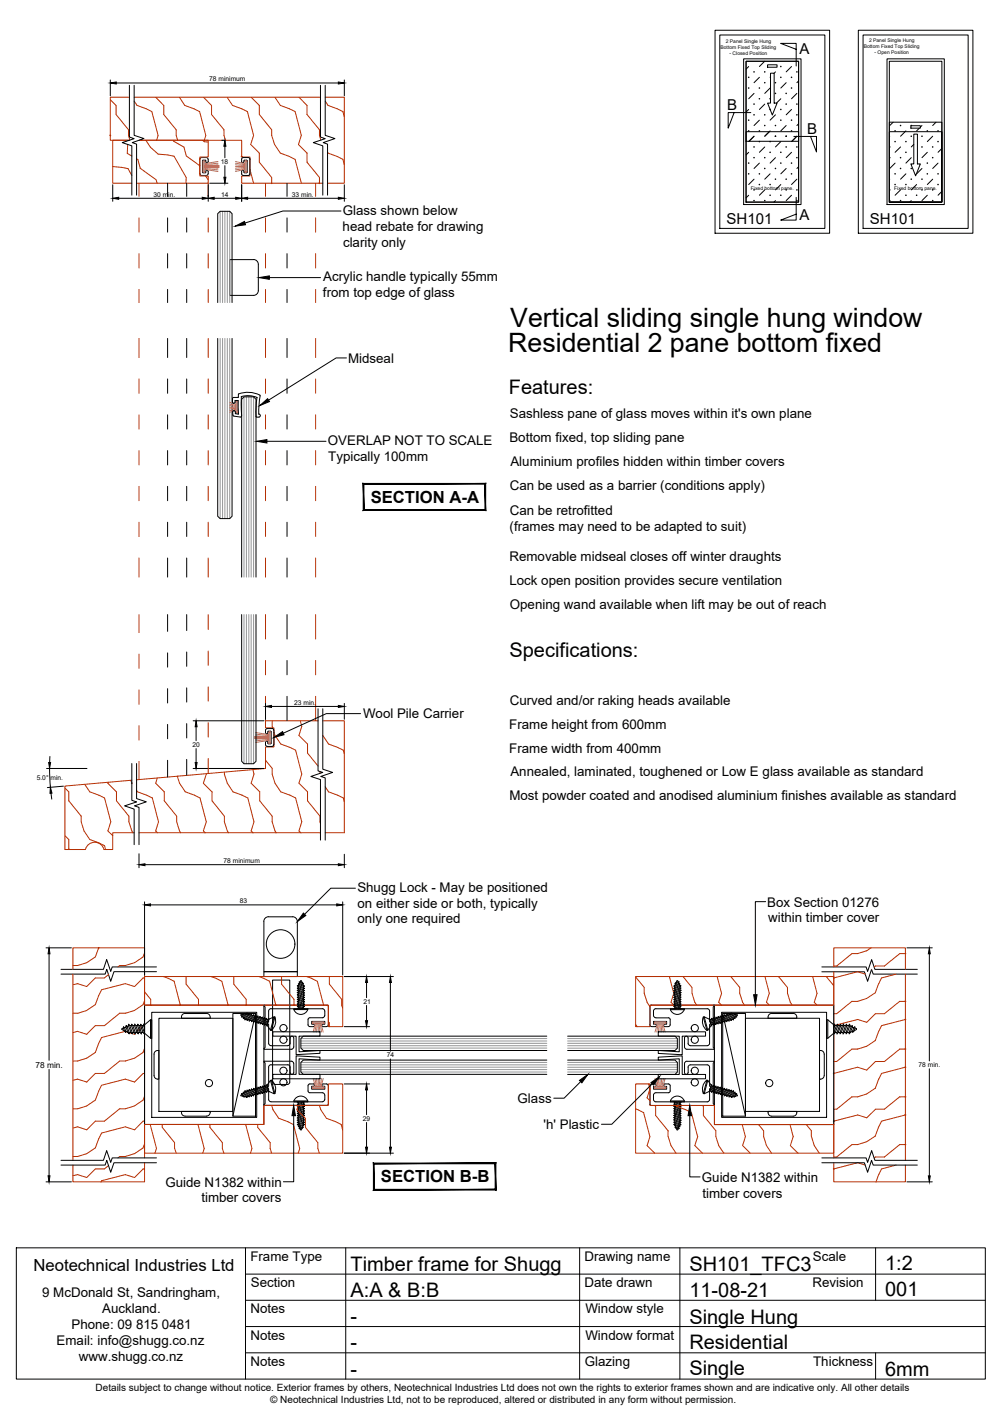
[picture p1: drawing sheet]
<svg xmlns="http://www.w3.org/2000/svg" width="210mm" height="297mm" viewBox="0 0 210 297" stroke-linecap="round" stroke-linejoin="round" font-family="sans-serif">
<defs><g id="words">
<g font-size="5.6">
<text x="106.9" y="68.6">Vertical sliding single hung window</text>
<text x="106.5" y="73.6">Residential 2 pane bottom fixed</text>
</g>
<g font-size="4.2">
<text x="106.6" y="82.6">Features:</text>
<text x="106.7" y="137.6">Specifications:</text>
<text x="73.4" y="266.2">Timber frame for Shugg</text>
<text x="144.4" y="266.2">SH101_TFC3</text>
<text x="185.4" y="265.9">1:2</text>
<text x="73.4" y="271.7">A:A &amp; B:B</text>
<text x="144.4" y="271.6">11-08-21</text>
<text x="185.4" y="271.6">001</text>
<text x="73.4" y="277.2">-</text>
<text x="144.4" y="277.2">Single Hung</text>
<text x="73.4" y="282.7">-</text>
<text x="144.4" y="282.6">Residential</text>
<text x="73.4" y="288.2">-</text>
<text x="144.4" y="288.1">Single</text>
<text x="185.4" y="288.2">6mm</text>
</g>
<g font-size="3.5">
<text x="77.7" y="105.3">SECTION A-A</text>
<text x="79.8" y="247.7">SECTION B-B</text>
<text x="7" y="266.3">Neotechnical Industries Ltd</text>
</g>
<g font-size="3.1">
<text x="167.5" y="11.3">A</text>
<text x="152.3" y="23">B</text>
<text x="169.1" y="28">B</text>
<text x="152.2" y="47">SH101</text>
<text x="167.5" y="46.1">A</text>
<text x="182.2" y="47">SH101</text>
</g>
<g font-size="2.8">
<text x="71.8" y="44.9">Glass shown below</text>
<text x="71.8" y="48.3">head rebate for drawing</text>
<text x="71.9" y="51.7">clarity only</text>
<text x="67.7" y="58.9">Acrylic handle typically 55mm</text>
<text x="67.7" y="62.2">from top edge of glass</text>
<text x="72.9" y="76">Midseal</text>
<text x="106.8" y="87.6">Sashless pane of glass moves within it's own plane</text>
<text x="68.7" y="93.2">OVERLAP NOT TO SCALE</text>
<text x="106.7" y="92.6">Bottom fixed, top sliding pane</text>
<text x="68.8" y="96.5">Typically 100mm</text>
<text x="106.9" y="97.6">Aluminium profiles hidden within timber covers</text>
<text x="106.8" y="102.6">Can be used as a barrier (conditions apply)</text>
<text x="106.8" y="107.9">Can be retrofitted</text>
<text x="106.8" y="111.3">(frames may need to be adapted to suit)</text>
<text x="106.7" y="117.6">Removable midseal closes off winter draughts</text>
<text x="106.7" y="122.6">Lock open position provides secure ventilation</text>
<text x="106.8" y="127.6">Opening wand available when lift may be out of reach</text>
<text x="106.8" y="147.6">Curved and/or raking heads available</text>
<text x="76" y="150.5">Wool Pile Carrier</text>
<text x="106.7" y="152.6">Frame height from 600mm</text>
<text x="106.7" y="157.7">Frame width from 400mm</text>
<text x="106.7" y="167.6">Most powder coated and anodised aluminium finishes available as standard</text>
<text x="106.9" y="162.6">Annealed, laminated, toughened or Low E glass available as standard</text>
<text x="74.9" y="186.8">Shugg Lock - May be positioned</text>
<text x="74.9" y="190.1">on either side or both, typically</text>
<text x="160.7" y="189.9">Box Section 01276</text>
<text x="74.9" y="193.4">only one required</text>
<text x="160.9" y="193.2">within timber cover</text>
<text x="108.4" y="231.1">Glass</text>
<text x="113.9" y="236.5">'h' Plastic</text>
<text x="34.6" y="248.6">Guide N1382 within</text>
<text x="42.2" y="251.9">timber covers</text>
<text x="147" y="247.6">Guide N1382 within</text>
<text x="147.1" y="250.9">timber covers</text>
<text x="52.4" y="264.1">Frame Type</text>
<text x="52.5" y="269.7">Section</text>
<text x="122.4" y="264.1">Drawing name</text>
<text x="122.4" y="269.6">Date drawn</text>
<text x="170.2" y="269.6">Revision</text>
<text x="170.3" y="264.2">Scale</text>
<text x="8.8" y="271.8">9 McDonald St, Sandringham,</text>
<text x="21.4" y="275.1">Auckland.</text>
<text x="52.5" y="275.1">Notes</text>
<text x="122.6" y="275.1">Window style</text>
<text x="11.9" y="281.8">Email: info@shugg.co.nz</text>
<text x="15" y="278.5">Phone: 09 815 0481</text>
<text x="52.5" y="280.6">Notes</text>
<text x="122.6" y="280.7">Window format</text>
<text x="16.5" y="285.2">www.shugg.co.nz</text>
<text x="52.5" y="286.1">Notes</text>
<text x="122.5" y="286.2">Glazing</text>
<text x="170.3" y="286.1">Thickness</text>
</g>
<g font-size="2.1">
<text x="20" y="291.4">Details subject to change without notice. Exterior frames by others, Neotechnical Industries Ltd does not own the rights to exterior frames shown and are indicative only. All other details</text>
<text x="56.6" y="293.9">© Neotechnical Industries Ltd, not to be reproduced, altered or distributed in any form without permission.</text>
</g>
<text font-size="1.7" x="7.4" y="223.7">78 min.</text>
<g font-size="1.4">
<text x="43.8" y="17">78 minimum</text>
<text x="46.3" y="34.4">18</text>
<text x="32.1" y="41.2">30 min.</text>
<text x="46.3" y="41.2">14</text>
<text x="61.1" y="41.2">33 min.</text>
<text x="61.6" y="147.6">23 min.</text>
<text x="40.3" y="156.5">20</text>
<text x="7.7" y="163.5">5.0° min.</text>
<text x="46.8" y="180.8">78 minimum</text>
<text x="50.3" y="189.2">83</text>
<text x="76.1" y="210.3">21</text>
<text x="81" y="221.5">74</text>
<text x="192.4" y="223.5">78 min.</text>
<text x="76" y="234.8">29</text>
</g>
<g font-size="1">
<text x="150.9" y="10.2">Bottom Fixed Top Sliding</text>
<text x="152" y="8.9">2 Panel Single Hung</text>
<text x="152.8" y="11.5">- Closed Position</text>
<text x="180.9" y="10.1">Bottom Fixed Top Sliding</text>
<text x="182" y="8.8">2 Panel Single Hung</text>
<text x="183.2" y="11.4">- Open Position</text>
<text x="157.3" y="39.9">Fixed bottom pane.</text>
<text x="187.3" y="39.9">Fixed bottom pane.</text>
</g>
</g></defs>
<!-- layer: APL Notes -->
<g fill="#000" stroke="#000" stroke-width=".21">
<path d="M101.6 101.4v5.4l.1 .1zM101.6 101.4l.1-.1v5.6zM76.2 101.4h25.4l.1-.1zM76.1 101.3h25.6l-25.5 .1zM76.1 101.3l.1 5.5v-5.4zM76.1 101.3l.1 5.5-.1 .1zM76.2 106.8l-.1 .1 25.5-.1zM76.1 106.9l25.5-.1 .1 .1z"/>
<path d="M103.7 243.8v5.3l.2 .2zM103.7 243.8l.2-.2v5.7zM78.4 243.8h25.3l.2-.2zM78.2 243.6h25.7l-25.5 .2zM78.2 243.6l.2 5.5v-5.3zM78.2 243.6l.2 5.5-.2 .2zM78.4 249.1l-.2 .2 25.5-.2zM78.2 249.3l25.5-.2 .2 .2z"/>
</g>
<!-- layer: Glass -->
<g fill="#fff" stroke="#fff" stroke-width=".21">
<path d="M48.1 54.4h5.2zM48.1 54.4h5.2z"/>
<path d="M48.1 54.4h5.4zM48.1 54.4h5.4z"/>
<path d="M48.1 54.4l5.5 .1zM48.1 54.4l5.5 .1z"/>
<path d="M48.1 54.5l5.7 .1zM48.1 54.5l5.7 .1h-5.7z"/>
<path d="M48.1 54.6l5.8 .1-.1-.1zM48.1 54.6l5.8 .1h-5.8z"/>
<path d="M48.1 54.7l5.9 .2-.1-.2zM48.1 54.7l5.9 .2h-5.9z"/>
<path d="M48.1 54.9l6 .1-.1-.1zM48.1 54.9l6 .1h-6z"/>
<path d="M48.1 55l6 .2v-.2zM48.1 55l6 .2h-6z"/>
<path d="M48.1 55.2l6 .2v-.2zM48.1 55.2l6 .2h-6z"/>
<path d="M48.1 55.4l6 5.5v-5.5zM48.1 55.4l6 5.5h-6z"/>
<path d="M48.1 60.9l6 .2v-.2zM48.1 60.9l6 .2h-6z"/>
<path d="M48.1 61.1l6 .1v-.1zM48.1 61.1l6 .1h-6z"/>
<path d="M48.1 61.2l5.9 .2 .1-.2zM48.1 61.2l5.9 .2h-5.9z"/>
<path d="M48.1 61.4l5.8 .1 .1-.1zM48.1 61.4l5.8 .1h-5.8z"/>
<path d="M48.1 61.5l5.7 .1 .1-.1zM48.1 61.5l5.7 .1h-5.7z"/>
<path d="M48.1 61.6l5.5 .2 .2-.2zM48.1 61.6l5.5 .2h-5.5z"/>
<path d="M48.1 61.8h5.5zM48.1 61.8h5.4z"/>
<path d="M48.1 61.8h5.4zM48.1 61.8l5.2 .1z"/>
<path d="M48.1 61.9h5zM48.1 61.9h5.2z"/>
</g>
<g fill="none" stroke="#000" stroke-width=".21">
<path d="M45.6 70.9v37.2l.5 .5h2l.5-.5v-37.2M45.6 63.4v-18.6l.5-.5h2l.5 .5v18.6M54.1 60.9a1.01 1.01 0 0 1-1 1h-5v-7.5h5a.97 .97 0 0 1 1 1v5.5M50.6 120.9v-37.3l.5-.5h2l.5 .5v37.3M50.6 128.7v30.8l.5 .5h2l.5-.5v-30.8M57.1 216.1h9.9v1h-4.4v3.2l4.4-.2v.5l-5 .3v-3.8h-4.9zM114.5 217.1h-51l-.5 .5v1.9l.5 .6h51M118.9 217.1h22.5l.5 .5v2l-.5 .5h-22.5M137.9 216.1h9.9v1h-4.9v3.8l-5-.2v-.6l4.4 .2v-3.2h-4.4zM57.1 225.1h4.9v-3.9l5 .3v.6l-4.4-.3v3.3h4.4v.9h-9.9zM114.5 222.1h-51l-.5 .5v2l.5 .5h51M118.9 222.1h22.5l.5 .5v2l-.5 .5h-22.5"/>
<path d="M137.9 221.5l5-.3v3.9h4.9v.9h-9.9v-.9h4.4v-3.3l-4.4 .3z"/>
<circle cx="59.4" cy="215.4" r=".75"/>
<circle cx="59.4" cy="217.8" r=".75"/>
<circle cx="145.5" cy="217.8" r=".75"/>
<circle cx="145.5" cy="215.4" r=".75"/>
<circle cx="59.4" cy="226.7" r=".75"/>
<circle cx="59.4" cy="224.3" r=".75"/>
<circle cx="145.5" cy="226.7" r=".75"/>
<circle cx="145.5" cy="224.3" r=".75"/>
</g>
<!-- layer: AlumOutline -->
<g fill="none" stroke="#000" stroke-width=".21">
<path d="M35.1 38.4v2.7M39.1 38.4v2.7M60.1 38.4v2.7M35.1 45.6v3M35.1 53.1v3M39.1 45.6v3M39.1 53.1v3M60.1 45.6v3M60.1 53.1v3M35.1 60.6v2.8M35.1 70.9v4M35.1 79.4v3"/>
<path d="M39.1 60.6v2.8M39.1 70.9v4M39.1 79.4v3M60.1 60.6v2.8M60.1 70.9v4M60.1 79.4v3M35.1 86.9v3M35.1 94.4v3M39.1 86.9v3M39.1 94.4v3M60.1 86.9v3M60.1 94.4v3"/>
<path d="M35.1 101.9v3M35.1 109.4v3M35.1 116.9v4M39.1 101.9v3M39.1 109.4v3M39.1 116.9v4M60.1 101.9v3M60.1 109.4v3M60.1 116.9v4M35.1 128.7v3.6M35.1 136.8v2.9M39.1 128.7v3.4"/>
<path d="M39.1 136.6v3M60.1 128.7v5.2M60.1 138.4v3M35.1 144.3v3M35.1 151.8v3M35.1 159.3v3.5M39.1 144.1v3M39.1 151.6v3M39.1 159.1v3.3M60.1 145.9v5.1M30.3 210.6h25v24.9h-25zM31.8 212.1h22v22h-22z"/>
<path d="M55.4 210.6l-.1 .1 .2 .2v8.5l-.2 .3 .1 .1M55.4 210.6h13.1M56.8 219.1h3.5M60.8 218.5l-.3 .5h-.2M60.8 218.6v-1.2a.38 .38 0 0 1 .4-.4 .38 .38 0 0 1 .3 .4v1.9l-.2 .4-5.9 .1M67.5 211.3l.5 .2v1.2M67.5 211.3l-11 .1-.2 .4v2.2l-.3 .3 .3 .3v3.9v.3l.5 .2M68 212.7l-.2 .4-.3 .1M68.5 210.6l.3 .2-.1 4.1-.3 .2-.9-.1v-.4h.5v-.6h-2.7v.6h.5v.4h-.9l-.3-.1-.1-1.3 .2-.4h2.8M136.1 210.8l.3-.2h13.2l-.2 .3v8.5l.2 .4-6-.1-.2-.4v-1.9a.37 .37 0 0 1 .4-.3 .37 .37 0 0 1 .3 .3M136.2 210.8v3.9M136.9 212.7l.1 .3 .4 .2h2.8l.2 .4-.1 1.3-.3 .1h-.9v-.4h.6v-.6h-2.8v.6h.4l.2 .2-.2 .2-.8 .1-.4-.4"/>
<path d="M136.9 212.7l.1-1.2 .4-.2 11 .1 .2 .4v2.2l.4 .3-.4 .3v3.9l-.2 .5h-.3M144.1 218.5l.1 .3 .4 .2M144.2 217.4v1.2M144.6 219.1h3.6M149.7 210.6h25v25h-25zM151.2 212.1h22v22h-22zM55.4 222.3l-.1 .1 .2 .3v8.5l-.2 .2 .1 .1M55.4 222.3l5.9 .1 .2 .4v1.9a.38 .38 0 0 1-.3 .4 .38 .38 0 0 1-.4-.4v-1.2M55.4 231.5h13.1M56.3 223.5v4l-.3 .3 .3 .3v2.2l.2 .4 11 .1M56.3 223.5l.2-.4h.3l3.5-.1 .2 .1 .3 .4M67.5 228.9l.3 .1 .2 .4"/>
<path d="M67.5 228.9h-2.8l-.2-.4 .1-1.3 .3-.1h.9v.4h-.5v.7h2.7v-.7h-.5v-.4h.9l.3 .1 .1 4.1-.3 .2M68 229.4v1.1l-.5 .3M136.1 231.3l.3 .2M136.1 227.4l.2-.3h1l.2 .2-.2 .3h-.4v.6h2.8v-.6l-.6-.1v-.4h.9l.3 .1 .1 1.3-.2 .4h-2.8l-.4 .2-.1 .3M136.2 227.4v3.9M136.4 231.6h13.2M144.1 224.7a.37 .37 0 0 1-.3 .4 .37 .37 0 0 1-.4-.4v-1.9l.2-.4 6-.1-.2 .4v8.5l.2 .2M144.1 223.6l.1-.3 .4-.2h3.6l.4 .2v4.2l.4 .3-.4 .3v2.2l-.2 .4-11 .1-.4-.2-.1-1.2M144.2 223.6v1.1M149.6 231.4l-.1 .1"/>
</g>
<!-- layer: Glass -->
<g fill="none" stroke="#939598" stroke-width=".21">
<path d="M46.1 44.3v19.1M46.6 44.3v19.1M47.1 44.3v19.1M47.6 44.3v19.1M48.1 44.3v19.1M46.1 70.9v37.7M46.6 70.9v37.7M47.1 70.9v37.7M47.6 70.9v37.7M48.1 70.9v37.7M51.1 83.1v37.8M51.6 83.1v37.8"/>
<path d="M52.1 83.1v37.8M52.6 83.1v37.8M53.1 83.1v37.8M51.1 128.7v31.3M51.6 128.7v31.3M52.1 128.7v31.3M52.6 128.7v31.3M53.1 128.7v31.3M63 218.6h51.5M63 219.1h51.5M63 219.5h51.5M63 218.1h51.5"/>
<path d="M63 217.6h51.5M118.9 218.6h23M118.9 219.1h23M118.9 218.1h23M118.9 217.6h23M118.9 219.6h23M63 223.5h51.5M63 223.1h51.5M63 222.6h51.5M63 224.1h51.5M63 224.6h51.5M118.9 223.6h23"/>
<path d="M118.9 223.1h23M118.9 222.6h23M118.9 224.1h23M118.9 224.6h23"/>
</g>
<!-- layer: WeatherStrip -->
<g fill="none" stroke="#b85c73" stroke-width=".21">
<path d="M42.5 33.7h.4v2.4h-.4zM42.7 33.7v2.4M42.9 34.9h3M42.9 35.5l2.8 .4M42.9 35.3l2.8 .3M45.7 34.5l-2.8 .2h3M45.7 33.8l-2.8 .5M45.7 34.2l-2.8 .3M45.9 35.1h-3l2.8 .1M49.3 33.8l2 .5M49.3 34.2l2 .3M49.3 34.5l2 .2"/>
<path d="M49.3 34.9h2M51.3 33.7h.4v2.4h-.4zM51.3 35.5l-2 .4M51.3 35.3l-2 .3M51.3 35.1l-2 .1M51.5 33.7v2.4M48.1 84.3l1.3 .4M48.1 84.6l1.3 .3M48.1 85l1.3 .1M48.1 85.3h1.3M49.4 84.1h.4v2.4h-.4zM49.4 85.9l-1.3 .5"/>
<path d="M49.4 85.7l-1.3 .3M49.4 85.5l-1.3 .2M49.6 84.1v2.4M53.3 154.5h3M53.3 154.7h3l-2.7 .1M53.6 154.1l2.7 .2h-3M53.6 153.4l2.7 .5M53.6 153.8l2.7 .3M56.3 153.3h.4v2.4h-.4zM56.3 155.1l-2.7 .4M56.3 154.9l-2.7 .3M56.5 153.3v2.4"/>
<path d="M65.5 214.1h2.4v.3h-2.4zM65.5 214.3h2.4M66.1 214.4l-.5 1.8M66.3 214.4l-.3 1.8M66.5 214.4l-.2 1.8M66.7 214.4v1.8M66.9 214.4l.1 1.8M67.1 214.4l.3 1.8M67.3 214.4l.4 1.8M137.1 214.1h2.4v.4h-2.4zM137.1 214.3h2.4M137.7 214.5l-.5 1.7"/>
<path d="M137.9 214.5l-.3 1.7M138.1 214.5l-.2 1.7M138.3 214.5v1.7M138.5 214.5l.1 1.7M138.7 214.5l.3 1.7M138.9 214.5l.4 1.7M65.5 227.7h2.4v.4h-2.4zM65.5 227.9h2.4M65.6 225.9l.5 1.8M66 225.9l.3 1.8M66.3 225.9l.2 1.8M66.7 225.9v1.8"/>
<path d="M67 225.9l-.1 1.8M67.4 225.9l-.3 1.8M67.7 225.9l-.4 1.8M137.1 227.7h2.4v.4h-2.4zM137.1 227.9h2.4M137.2 225.9l.5 1.8M137.6 225.9l.3 1.8M137.9 225.9l.2 1.8M138.3 225.9v1.8M138.6 225.9l-.1 1.8M139 225.9l-.3 1.8M139.3 225.9l-.4 1.8"/>
</g>
<!-- layer: Components -->
<g fill="none" stroke="#000" stroke-width=".21">
<path d="M42.2 36.8h1M43.2 33l.4 .4M43.2 33h-1l-.3 .4v3l.3 .4M43.6 36.4l-.4 .4M43.6 33.9l-.2 .2-.2-.1-.1-.4h-.7v2.5l.1 .1 .6-.1 .1-.4 .2-.1 .2 .3M43.6 33.4v.5M43.6 35.9v.5M50.6 33.9l.2 .2 .2-.1 .1-.4h.6l.1 .1v2.4h-.7l-.1-.4-.2-.1-.2 .3M50.6 36.4l.4 .4M50.6 33.4v.5M50.6 35.9v.5M51 33l-.4 .4"/>
<path d="M51 33h1l.4 .4-.1 3.2-.3 .2h-1M48.7 83.5v.7l.3 .3 .2-.2v-.4h.6M48.9 83.3l-.2 .2M49 83.3h.9M49 86l-.3 .3 .1 .6 .2 .2M49 86h.1M49 86l.2 .1 .1 .5M49.3 86.6l.6 .1M49.8 83.9h.1M49.9 84l.1 2.7M49.9 83.2h.1M49.9 82.6a4.9 4.9 0 0 1 4.6 .3l-.2 1.9v2"/>
<path d="M49.9 82.6v.6M50.6 87.1l-.3 .3-1.3-.2M53.8 83.2a4.5 4.5 0 0 0-3.3-.1l.1 4M53.8 83.2v.1M53.8 83.3l-.2 3.9 .2 .2h.5M54.3 86.7l.2 .4-.3 .3M56 156.4h1M56.1 155.7l.6 .1M56.1 155.5l-.2-.3-.2 .1a.84 .84 0 0 0 .1 1h.2M56.1 153.3v.2M56.1 155.5v.2M56.7 153.2l.1 .1v2.4l-.1 .1"/>
<path d="M56.7 153.2l-.6 .1M57 152.6l.4 .3M57 152.6l-1.2 .1-.2 .3v.5l.3 .2 .2-.2M57.4 156l-.4 .3M57.4 153v3M25.8 215.4l-.3 .1v.1l.6 .4M25.8 215.4l.1-.3 .2 .2 .3-.2 .4 1.2M25.8 215.4l.3 .6M26.1 216l.2 .3v-.3M26.1 215.3l.2 .7M26.3 216l.5 .3M26.4 215.1v-.3l.2 .3"/>
<path d="M26.6 215.1l.5 1.2M26.8 216.3l.3 .3v-.3M26.9 214.8l.1-.3 .2 .3M26.9 214.8l.5 1.5M26.9 214.8l-.3 .3M27.1 216.3h.3M27.2 214.8h.3M27.2 214.8l.5 1.5M27.4 216.3l.3 .3v-.3M27.5 214.8l.1-.3 .2 .3M27.5 214.8l.6 1.5M27.7 216.3h.4"/>
<path d="M27.8 214.8h.4M27.8 214.8l.5 1.5M28.1 216.3l.2 .3v-.3h.4M28.2 214.8l.5 1.5M28.2 214.8v-.3l.3 .3M28.5 214.8h.3l.1-.3 .2 .3M28.5 214.8l.5 1.5M28.7 216.3l.3 .3v-.3M28.8 214.8l.6 1.5h-.4M29.1 214.8h.3M29.1 214.8l.5 1.5M29.4 214.8l.6 1.5h-.4v.3l-.2-.3"/>
<path d="M29.4 214.8l.1-.3 .2 .3M29.7 214.8h.3M29.7 214.8l.5 1.5M30 216.3l.2 .3v-.3M30 214.8l.3 .6M30.2 216.3h.1M30.3 214.7l1.2-1.1h.3v3.9h-.3l-1.2-1.1zM30.3 214.7l-.2-.2-.1 .3M31.5 213.6v3.9M50.9 212.5l-.4 .1 .1 .4 .6-.7-.6 .5M51.1 213.2l.2 .2M51.3 213.4v.3l.2-.2"/>
<path d="M51.5 213.5l.3 .1M51.5 212.4l-.5 .7-.2-.2M51.5 212.4l.3-.2-.1 .2M51.5 212.4h-.4M51.7 212.4l-.7 .9v-.2M51.7 212.4l.3 .1M51.8 213.6l-.1 .2 .3-.2M52 212.5l.2-.2v.2M52 212.5l-.7 .9M52 213.6l.2 .1M52.2 212.5l-.7 1M52.2 212.5l.2 .1"/>
<path d="M52.2 213.7v.2l.2-.2M52.4 213.7l.3 .1v.2l.2-.1M52.6 212.6l-.6 1M52.9 213.9h.2v.3l.3-.2M52.9 212.7l-.3-.1 .1-.2-.3 .2-.6 1M52.9 212.7l.2-.1v.2h.3l.2-.1-.7 1.2M52.9 212.7l-.7 1M53.1 212.8l-.7 .9M53.4 212.8l-.7 1M53.4 214h.2M53.5 212.9l.3 .1-.7 .9M53.6 214v.3l.2-.2"/>
<path d="M53.8 214.1l.3 .1M53.8 213l.3-.2-.1 .2M54 213l.3 .1 .2-.2v.2M54 213l-.6 1M54.1 214.2l-.1 .2 .3-.2M54.3 214.2l.2 .1M54.3 213.1l-.7 .9M54.5 213.1l.2 .1M54.5 213.1l-.7 1M54.5 214.3v.2l.2-.2M54.7 213.2l.3-.2-.1 .3M54.7 214.3l.3 .1"/>
<path d="M54.7 213.2l-.6 1M54.9 213.3h.3M54.9 213.3l-.6 .9M55 214.4v.2l.2-.1h.2M55.2 213.3l.2-.1v.2M55.2 213.3l-.7 1M55.4 213.4l.2 .1M55.4 213.4l-.7 .9M55.4 214.5v.3l.2-.2M55.6 213.5l.3-.2-.1 .2 .3 .1M55.6 214.6l.3 .1M55.6 213.5l-.6 .9"/>
<path d="M55.8 213.5l-.6 1M55.9 214.7v.2l.1-.1M56.1 214.4l-.2 .3M56.1 213.6l-.7 .9M56.3 213.7l-.7 .9M56.3 213.5l1.1-.5-.7 2.8-.7-1zM56.3 213.5l.1-.1-.3 .2M56.7 215.8h.1M57.4 213h.2l-.8 2.8M57.6 213a2.34 2.34 0 0 1-.8 2.8M61.6 211.5a1.56 1.56 0 0 0 1.4 1 1.56 1.56 0 0 0 1.5-1M61.6 211.3h2.9v.2h-2.9z"/>
<path d="M62.5 206.9l1.3 .6h-.2v.3M62.5 207.6v.3h-.2l.2 .2M62.5 206.4l-.2 .1 .2 .2M62.5 206.9l-.2 .1 .2 .1M62.5 208.8l-.2 .1 .2 .1M62.5 209.3h-.2l.2 .2M62.5 209.8h-.2l.2 .2M62.5 210.7l-.2 .1 .2 .1M62.5 210.2l-.2 .1 .2 .2v.2M62.5 210.2l1.3 .6h-.2v.3M62.5 208.1v.3h-.2l.2 .2M62.5 208.4l1.1 .4v-.3"/>
<path d="M62.5 207.6l1.1 .4M62.5 207.9l1.1 .4M62.5 207.1l1.1 .4M62.5 207.4l1.1 .4M62.5 206.7l1.1 .4M62.5 206.4l1.1 .5M62.5 207.4h-.2l.2 .2M62.5 206.7v.2M62.5 207.1v.3M62.5 208.6v.2M62.5 209v.3M62.5 209.5v.3"/>
<path d="M62.5 210v.2M62.5 210.9v.3M62.5 211.2l-.2 .1M62.5 209.5l1.1 .4M62.5 209.3l1.1 .4M62.5 209l1.1 .4M62.5 208.8l1.1 .4M62.5 210l1.1 .4M62.5 209.8l1.1 .4M62.5 210.5l1.1 .3M62.5 210.7l1.1 .4M62.5 210.9l1 .4"/>
<path d="M62.5 211.2l.3 .1M62.5 208.6l1.1 .4M62.7 206l-.2 .1 .2 .2M62.7 206.3l.9 .3M62.7 206.3l-.2 .1M62.9 205.7l.4 .1M62.9 205.9l.4 .1M63.3 205.8l-.3-.4-.1 .3h-.2l.2 .2-.2 .1 .9 .4M63.3 205.8l.3 .2h-.3M63.3 206l.3 .4M63.6 206.4l.2 .2h-.2M63.6 206.9l.2 .2h-.2"/>
<path d="M63.6 207.8l.2 .2h-.2v.3l.2 .2-1.3-.4M63.6 208.8l.2 .2h-.2M63.6 209v.2l.2 .2h-.2M63.6 209.7l.2 .2h-.2M63.6 210.2l.2 .2h-.2M63.6 206.6v.3M63.6 207.1v.2M63.6 209.4v.3M63.6 209.9v.3M63.6 210.4v.2M63.6 211.1l.2 .2M140.4 211.5a1.56 1.56 0 0 0 1.5 1 1.56 1.56 0 0 0 1.4-1"/>
<path d="M140.5 211.3h2.9v.2h-2.9zM141.4 206.4l-.3 .2h.3M141.4 206.9l-.3 .2h.3M141.4 207.8l-.3 .2h.3v.3l-.3 .2 1.3-.4M141.4 208.8l-.3 .2h.3M141.4 209v.2l-.3 .2h.3M141.4 209.7l-.3 .2h.3M141.4 210.2l-.3 .2h.3M141.4 206.6v.3M141.4 207.1v.2M141.4 209.4v.3M141.4 209.9v.3"/>
<path d="M141.4 210.4v.2M141.4 211.1l-.2 .2M141.6 205.8l.2-.4h.2l.1 .3h.2l-.2 .2 .2 .2-.9 .3M141.6 205.8l-.2 .2h.2M141.6 206l-.2 .4M142.1 205.7l-.5 .1M142.1 205.9l-.5 .1M142.3 206.1h.2l-.2 .2M142.3 206.3l-.9 .3M142.3 206.3l.1 .1M142.4 206.9l-1 .4-.3 .2h.3v.3M142.4 207.6v.3h.3l-.3 .2"/>
<path d="M142.4 206.4l.3 .1-.3 .2M142.4 206.9l.3 .1-.3 .1M142.4 208.8l.3 .1-.3 .1M142.4 209.3h.3l-.3 .2M142.4 209.8h.3l-.3 .2M142.4 210.7l.3 .1-.3 .2M142.4 210.3h.3l-.3 .2v.2M142.4 210.3l-1.3 .5h.3v.3M142.4 208.1v.3h.3l-.3 .2M142.4 208.4l-1 .4v-.3M142.4 207.6l-1 .4M142.4 207.9l-1 .4"/>
<path d="M142.4 207.1l-1 .4M142.4 207.4l-1 .4M142.4 206.7l-1 .4M142.4 206.4l-1 .5M142.4 207.4h.3l-.3 .2M142.4 206.7v.2M142.4 207.1v.3M142.4 208.6v.2M142.4 209v.3M142.4 209.5v.3M142.4 210v.3M142.4 211v.2"/>
<path d="M142.4 211.2l.3 .1h-.1M142.4 209.5l-1 .4M142.4 209.3l-1 .4M142.4 209l-1 .4M142.4 208.8l-1 .4M142.4 210l-1 .4M142.4 209.8l-1 .4M142.4 210.5l-1 .3M142.4 210.7l-1 .4M142.4 211l-1 .3M142.4 211.2l-.3 .1M142.4 208.6l-1 .4"/>
<path d="M147.3 213.1a2.34 2.34 0 0 0 .8 2.7M147.3 213l.8 2.8h.2M147.5 213h-.2M148.6 213.5l.2 .1M148.6 213.5l-1.1-.5 .8 2.8M148.6 213.5l.4 1.3-.7 1M148.7 213.7l.6 .9M148.8 213.6l.7 .9M148.9 214.4l.1 .3M149 214.7l.1 .2-.1-.1M149.1 213.5l.6 1M149.3 213.5l-.3-.2 .1 .2-.3 .1"/>
<path d="M149.3 213.5l.7 .9M149.3 214.6l-.3 .1M149.5 214.5v.3l-.2-.2M149.6 213.4l-.3 .1M149.6 213.4l.6 .9M149.7 213.3l-.2-.1 .1 .2M149.7 213.3l.7 1M150 214.4v.2l-.3-.1h-.2M150 213.3h-.3M150 213.3l.7 .9M150.2 213.2l-.2-.2v.3M150.2 214.3l-.2 .1"/>
<path d="M150.2 213.2l.7 1M150.4 214.3v.2l-.2-.2M150.5 213.2h-.3M150.5 213.2l.6 .9M150.7 213.1l.7 .9M150.7 214.2l-.3 .1M150.9 214.2v.2l-.2-.2M150.9 213l-.2 .1-.3-.2 .1 .3M150.9 213l.7 1M151.1 213l-.2-.2v.2M151.1 214.1l-.2 .1M151.4 214v.3l-.3-.2"/>
<path d="M151.4 212.9l-.3 .1 .7 .9M151.6 212.9l.7 .9M151.6 214h-.2M151.8 212.8l.7 .9M152 212.7l.3-.1-.1-.2 .3 .2 .7 1M152 212.7l-.2-.1v.2l-.2 .1-.3-.2 .8 1.2M152 212.7l.7 1M152.1 213.9h-.3v.3l-.2-.2M152.3 212.6l.7 1M152.5 213.7l-.2 .1v.2l-.2-.1M152.7 213.7v.2l-.2-.2M152.8 212.5l.6 1"/>
<path d="M152.8 212.5l-.3 .1M153 212.5l-.3-.2 .1 .2M153 212.5l.6 .9M153 213.6l-.3 .1M153.2 213.6v.2l-.2-.2M153.2 212.4l.8 1v-.3M153.2 212.4l-.2 .1M153.4 212.4l.6 .7 .2-.1M153.4 212.4l-.2-.2v.2M153.4 212.4h.4M153.4 213.5l-.2 .1M153.6 213.4v.3l-.2-.2"/>
<path d="M153.8 213.3l-.2 .1M154 212.5l.5 .1-.2 .4-.5-.7 .5 .5M173.2 213.6h.2l1.3 1.1v1.7l-1.3 1.1h-.2zM173.4 213.6v3.9M174.7 216.3h.1M174.7 214.7l.1-.2 .1 .3M174.7 216.3v.3l.3-.3M174.9 214.8h.3M174.9 214.8l-.2 .6M175.2 214.8l.3-.3v.3M175.2 214.8l-.5 1.5M175.5 214.8l-.5 1.5h.3v.3l.3-.3"/>
<path d="M175.5 214.8h.4M175.9 214.8l.2-.3v.3h.4M175.9 214.8l-.6 1.5M176 216.3v.3l.2-.3M176.1 214.8l-.5 1.5h.4M176.2 216.3h.4v.3l.3-.3M176.5 214.8l-.5 1.5M176.5 214.8l.2-.3 .1 .3M176.8 214.8h.3M176.8 214.8l-.6 1.5M176.9 216.3h.3M177.1 214.8l.2-.3 .1 .3"/>
<path d="M177.1 214.8l-.5 1.5M177.2 216.3v.3l.3-.3M177.4 214.8h.4M177.4 214.8l-.5 1.5M177.5 216.3h.4M177.8 214.8l.2-.3v.3M177.8 214.8l-.6 1.5M177.9 216.3v.3l.2-.3M178 214.8l-.5 1.5M178 214.8l.3 .3M178.3 215.1l.2-.3 .1 .3M178.3 215.1l-.4 1.2"/>
<path d="M178.6 216v.3l.3-.3M178.6 216l-.5 .3M178.8 215.4l-.2 .6M179.1 215.4l.3 .1v.2l-.5 .3M179.1 215.4v-.3l-.3 .3-.2-.3-.5 1.2M179.1 215.4l-.2 .6M50.6 229.1l.6 .7-.7-.3zM50.6 229.3l.3 .4M50.8 229.2l.2-.2 .5 .8M51 229v-.2l.7 .9M51.1 229.7l.4 .1M51.3 228.7l.7 .9"/>
<path d="M51.3 228.7l-.2 .2M51.5 228.6l-.2-.1v.2M51.5 228.6l.7 1M51.7 229.7l.1 .2-.3-.1M51.8 228.6l.6 .9 .3 .2-.1-.2 .3-.1M51.8 228.6h-.3M52 228.5l-.3-.2 .1 .3M52 228.5l.6 1M52 229.6l-.3 .1M52.2 229.6v.2l-.2-.2M52.2 228.4l.7 1M52.2 228.4l-.2 .1"/>
<path d="M52.4 228.4l.7 .9M52.4 229.5l-.2 .1M52.4 228.4l-.2-.2v.2M52.7 228.3l.7 1M52.9 228.3l-.2-.2v.2l-.3 .1M52.9 228.3l.7 1.1-.2-.1h-.3v.3l-.2-.2M53.1 228.2l.7 .9-.3 .1M53.4 228.1l-.3-.1v.2l-.2 .1M53.4 228.1l.6 1M53.6 228.1h-.2M53.6 228.1l.7 .9M53.8 228l-.2-.2v.3"/>
<path d="M53.8 228l.7 1M54 229.1l.1 .2-.3-.2M54.1 228h-.3M54.1 228l.6 .9M54.3 227.9l-.3-.2 .1 .3M54.3 227.9l.6 .9M54.5 229v.2l-.2-.2-.3 .1M54.5 227.8l-.2 .1M54.5 227.8l.7 1M54.7 227.8l-.2-.2v.2M54.7 228.9l-.2 .1M54.7 227.8l.7 .9"/>
<path d="M54.9 228.8l.1 .3-.3-.2M55 227.7l-.3 .1M55 227.7l.6 .9M55.2 227.7l.6 .9M55.2 228.8h-.3M55.4 228.7v.2l-.2-.1M55.4 227.6l-.2 .1-.2-.2v.2M55.4 227.6l.7 .9M55.6 227.5l-.2-.1v.2M55.6 228.6l-.2 .1M55.6 227.5l.7 .9M55.9 227.5h-.3"/>
<path d="M55.9 227.5l.2 .2M56 227.3l-.1-.1v.3M56.1 228.5l-.3 .1 .1 .2-.3-.2M56.1 228.5l.2 .1M56.7 226.3l.7 2.8-1.1-.5-.3-1.3zM56.7 226.3h.1l.8 2.8h-.2M56.8 226.3a2.34 2.34 0 0 1 .8 2.7M61.6 230.6a1.56 1.56 0 0 1 1.4-1 1.56 1.56 0 0 1 1.5 1M61.6 230.6h2.9v.2h-2.9zM62.3 230.8v.1h.2M62.5 234l-.2 .2h.2v.3M62.5 235.4l-.2 .2 .2 .1"/>
<path d="M62.5 235l-.2 .1 .2 .1M62.5 234l1.3-.4-.2 .2v.3h.2l-.2 .2M62.5 233.1l-.2 .1 .2 .1M62.5 232.6l-.2 .2h.2M62.5 232.1l-.2 .2 .2 .1M62.5 231.2l-.2 .2h.2M62.5 231.4v.3l-.2 .1 .2 .1M62.5 233.5l-.2 .2 .2 .1v.2M62.5 230.9v.3M62.5 231.9v.2M62.5 232.4v.2M62.5 232.8v.3"/>
<path d="M62.5 233.3v.2M62.5 234.7v.3M62.5 235.2v.2M62.5 234.5l-.2 .2h.2M62.5 235.7l.2 .1M62.7 235.8l-.2 .2 .2 .1M62.8 230.8l-.3 .1M63.3 236.1h.3l-.3 .2M63.3 236.3l-.4 .2M63.3 236.1l-.4 .1M63.5 230.8l-1 .4M63.6 235.7l-.9 .4 .2 .1-.2 .2 .2 .1 .1 .2 .3-.4"/>
<path d="M63.6 234.3v.3h.2l-1.3 .6M63.6 235.5h.2l-.2 .2M63.6 235.1h.2l-.2 .2M63.6 233.2h.2l-.2 .1M63.6 232.7h.2l-.2 .2v.3M63.6 232.2h.2l-.2 .2M63.6 231.7h.2l-.2 .2M63.6 231v.3h.2l-.2 .2-1.1 .4M63.6 233.6v-.3l-1.1 .5M63.6 231.5v.2M63.6 231.9v.3M63.6 232.4v.3"/>
<path d="M63.6 234.8v.3M63.6 235.3v.2M63.6 234.1l-1.1 .4M63.6 233.8l-1.1 .4M63.6 235.5l-.9 .3M63.6 234.6l-1.1 .4M63.6 234.3l-1.1 .4M63.6 235.1l-1.1 .3M63.6 235.3l-1.1 .4M63.6 235.7l-.3 .4M63.6 232.2l-1.1 .4M63.6 232.4l-1.1 .4"/>
<path d="M63.6 232.7l-1.1 .4M63.6 232.9l-1.1 .4M63.6 231.7l-1.1 .4M63.6 231.9l-1.1 .5M63.6 231.3l-1.1 .4M63.6 231l-1.1 .4M63.6 233.2l-1.1 .3M63.8 230.8l-.2 .2M140.4 230.6a1.56 1.56 0 0 1 1.5-1 1.56 1.56 0 0 1 1.4 1M140.5 230.6h2.9v.2h-2.9zM141.2 230.8l.2 .2M141.4 235.7l.9 .4-.2 .2 .2 .1-.2 .1-.1 .2h-.2l-.2-.4"/>
<path d="M141.4 234.3v.3h-.3l.3 .2 1 .4M141.4 235.5h-.3l.3 .2M141.4 235.1h-.3l.3 .2M141.4 233.2h-.3l.3 .1M141.4 232.7h-.3l.3 .2v.3M141.4 232.2h-.3l.3 .2M141.4 231.7h-.3l.3 .2M141.4 231v.3h-.3l1.3 .6M141.4 233.6v-.3l1 .5M141.4 235.1l1 .3M141.4 231.5v.2M141.4 231.9v.3"/>
<path d="M141.4 232.4v.3M141.4 234.8v.3M141.4 235.3v.2M141.4 234.1l1 .4M141.4 233.8l1 .4M141.4 235.5l.9 .3M141.4 234.6l1 .4M141.4 234.3l1 .4M141.4 235.3l1 .4M141.4 235.7l.2 .4M141.4 232.2l1 .4M141.4 232.4l1 .4"/>
<path d="M141.4 232.7l1 .4M141.4 232.9l1 .4M141.4 231.7l1 .4M141.4 231.9l1 .5M141.4 231.3l1 .4M141.4 231l1 .4M141.4 233.2l1 .3M141.4 230.8l1 .4M141.6 236.1h-.2l.2 .2M141.6 236.3l.5 .2M141.6 236.1l.5 .2M142.1 230.8l.3 .1"/>
<path d="M142.3 235.8l.2 .2-.2 .1M142.4 234l.3 .2h-.3v.3M142.4 235.4l.3 .2-.3 .1M142.4 235l.3 .1-.3 .1M142.4 234l-1.3-.4 .3 .2v.3h-.3l.3 .2M142.4 233.1l.3 .1-.3 .1M142.4 232.6l.3 .2h-.3M142.4 232.1l.3 .2-.3 .1M142.4 231.2l.3 .2h-.3M142.4 231.4v.3l.3 .1-.3 .1M142.4 233.5l.3 .2-.3 .1v.2M142.4 230.9v.3"/>
<path d="M142.4 231.9v.2M142.4 232.4v.2M142.4 232.8v.3M142.4 233.3v.2M142.4 234.7v.3M142.4 235.2v.2M142.4 234.5l.3 .2h-.3M142.4 235.7l-.1 .1M142.6 230.8l.1 .1h-.3M147.3 229.1h.2M148.1 226.3a2.34 2.34 0 0 0-.8 2.7M148.3 226.3l-.8 2.8 1.1-.5"/>
<path d="M148.3 226.3h-.2l-.8 2.8M148.3 226.3l.7 1-.4 1.3M148.8 228.5l.3 .1-.1 .2 .3-.2M148.8 228.5l-.2 .1M149 227.3l.1-.1-.1 .3M149 227.5h.3M149 227.5l-.1 .2M149.3 228.6l.3 .1M149.3 227.5l.2-.1v.2M149.3 227.5l-.6 .9M149.5 227.6l.2 .1 .3-.2v.2M149.5 227.6l-.7 .9"/>
<path d="M149.6 228.7l-.1 .2 .2-.1M149.7 228.8l.3 .1M149.7 227.7l-.6 .9M150 227.7l.2 .1M150 227.7l-.7 .9M150 228.9v.2l.2-.2M150.2 227.8l.2-.2v.2M150.2 228.9l.3 .1M150.2 227.8l-.6 .9M150.4 227.8l.3 .1M150.4 227.8l-.7 1M150.5 229l-.1 .2 .3-.2 .2 .1"/>
<path d="M150.7 227.9l.2-.2v.3M150.7 227.9l-.7 1M150.9 228h.2M150.9 228l-.7 .9M150.9 229.1v.2l.2-.1M151.1 228l.3-.2v.3M151.1 228l-.6 1M151.4 228.1h.2M151.4 228.1l-.7 .9M151.6 228.1l.2-.1v.2l.3 .1M151.6 228.1l-.7 1M151.8 228.2l-.7 1h.3"/>
<path d="M152.1 228.3l.2-.2v.2l.2 .1M152.1 228.3l-.8 1.1 .3-.1h.2v.3l.2-.2M152.3 228.3l-.7 1M152.5 228.4l-.7 .9M152.5 229.5l.3 .1M152.5 228.4l.2-.2v.2M152.7 228.4l-.7 1M152.7 228.4l.3 .1M152.8 229.6l-.1 .2 .3-.2M153 228.5l.2-.2v.3M153 228.5l-.7 1M153 229.6l.2 .1"/>
<path d="M153.2 228.6l-.7 .9-.3 .2 .1-.2-.3-.1M153.2 228.6h.2M153.2 229.7v.2l.2-.1M153.4 228.6l.2-.1v.2M153.4 228.6l-.6 1M153.6 228.7l-.6 .9M153.6 228.7l.2 .2M153.8 229.7l-.4 .1M154 229v-.2l-.8 .9M154.2 229.2l-.2-.2-.6 .8M154.3 229.3l-.5 .5 .5-.7 .2 .4-.5 .1"/>
</g>
<!-- layer: Timber 1 -->
<g fill="none" stroke="#b82e00" stroke-width=".21">
<path d="M23.1 20.9l1.2 1.2v1.9l2.6 3.2v1.2l.3 .9M23.6 34.9l3.2 .4 .8 1.5M26.3 29.4l.2 .2M26.7 30.3v1.8l.9 .6M27.1 20.4h-4v9h4h-3.5v9h4M28.1 21.2l.6 .9 3.1 1.3 1.3 5-.3 1M28.1 20.4h39M28.6 33.3l.3 .1 .5 1.8 3.3 2.5 .2 .7M28.6 38.4h15v-1.5h-1.7v-4h1.7v-3.5h-14.5h21.5v3.5h1.8v4h-1.8v1.5h17M29.1 38.4v2.7M30.6 29.4l.9 1.4 1.6 1.5 3.4 .4 2.5 4.5v1.2M32.6 20.4l1.7 1.7v1.9l2.6 3.2v1.2l.3 1"/>
<path d="M36.3 29.4v.2l2.2 1.2 .5 1.9 2.9 2M37.6 20.4l1.1 1.7 3.1 1.3 1.3 5-.3 1M42.4 29.4l.4 .3 .8 .1M42.6 20.4l1.7 1.7v1.9l2.6 3.2v1.2l.3 1M43.1 36.9l.5 .8M43.6 38.4v2.7M47.6 20.4l1.1 1.7 3.1 1.3M50.6 32.8l.2 .1M51.8 23.4l1.3 5-.6 1.9 1.8 1.8v1.9l2.6 3.2v1.2M52.4 35.5l.7 2.9M52.6 20.4l1.7 1.7v1.9l2.6 3.2v1.2l.6 1.9 1.2 1.8 3.1 1.3 1.3 5M55.6 38.4v2.7"/>
<path d="M57.6 20.4l1.1 1.7 3.1 1.3 1.3 5-.6 1.9 1.8 1.8v1.9l2.6 3.2v1.2M62.6 20.4l1.7 1.7v1.9l2.6 3.2v1.2l.3 .9M66.1 38.4v2.7M68.1 20.4h4v18h-3.5M68.1 21.2l.6 .9 3.1 1.3 .3 1.1M68.6 31.9l3.2 1.5 .3 1.1M29.1 45.6v3M29.1 53.1v3M43.6 45.6v3M43.6 53.1v3M55.6 45.6v3M55.6 53.1v3"/>
<path d="M66.1 45.6v3M66.1 53.1v3M29.1 60.6v2.8M29.1 70.9v4M29.1 79.4v3M43.6 60.6v2.8M43.6 70.9v4M43.6 79.4v3M55.6 60.6v2.8M55.6 70.9v4M55.6 79.4v3M66.1 60.6v2.8"/>
<path d="M66.1 70.9v4M66.1 79.4v3M29.1 86.9v3M29.1 94.4v3M43.6 86.9v3M43.6 94.4v3M55.6 86.9v3M55.6 94.4v3M66.1 86.9v3M66.1 94.4v3M29.1 101.9v3M29.1 109.4v3"/>
<path d="M29.1 116.9v4M43.6 101.9v3M43.6 109.4v3M43.6 116.9v4M55.6 101.9v3M55.6 109.4v3M55.6 116.9v4M66.1 101.9v3M66.1 109.4v3M66.1 116.9v4M29.1 128.7v3.8M29.1 137v3"/>
<path d="M43.6 128.7v3.2M43.6 136.4v3M55.6 128.7v5.2M55.6 138.4v3M66.1 128.7v5.2M66.1 138.4v3M29.1 144.5v3M29.1 152v3M29.1 159.5v3.8M43.6 143.9v3M43.6 151.4v3M43.6 158.9v3.1"/>
<path d="M55.6 145.9v5.1M55.6 159.2l1.4 1.8v1.2l.6 1.9 1.2 1.8 3.1 1.3 1.3 5-.6 1.9 .4 .3M57 151l.1 1.5M57.4 153.3l.2 .8 1.2 1.8 3.1 1.2 1.3 5.1-.6 1.8M62.9 151l.3 1.2-.6 1.9 1.8 1.8v1.9l2.2 2.7M66.1 145.9v5.1M66.6 151h-11v1.5h1.8v4h-1.8v4.5l-27 2.4M67.6 151h4.5v23.4h-4M67.6 154.1l1.2 1.8 3.1 1.2 .2 .9M13.6 165.1l.8 .8v1.9l2.6 3.2v1.2l.6 1.9 1.2 1.8 3.1 1.3 .2 .8M13.6 175.1l.8 .8v1.9l.2 .2M17.8 164.3l1 1.6 3.1 1.3 1.3 5-.6 1.9 1 1"/>
<path d="M22.7 163.9l-.1 .2 1.8 1.8v1.9l2.6 3.2v1.2l.9 2.2M27.4 163.5l.2 .5M27.6 163.4l-14 1.3v13.3h4.3a1.98 1.98 0 0 1 1.9-1.6 1.98 1.98 0 0 1 2 1.5l1.8 .1v-3.6h4.5M28.6 165.6l.2 .3 3.1 1.3 1.3 5-.6 1.9 .4 .3M29.1 174.4h38M32.9 163l-.3 1.1 1.8 1.8v1.9l2.6 3.2v1.2l.6 1.9 .3 .3M37.1 162.6l.5 1.5 1.2 1.8 3.1 1.3 1.3 5-.6 1.9 .4 .3M42.6 164.1l1.8 1.8v1.9l2.6 3.2v1.2l.9 2.2M43.2 162.1l-.6 1.9M47 161.7v.5l.6 1.9 1.2 1.8 3.1 1.3 1.3 5-.6 1.9 .4 .3M52.6 164.1l1.8 1.8v1.9l2.6 3.2v1.2l.6 1.9 .3 .3M53 161.2l.2 1-.6 1.8"/>
<path d="M62.6 164.1l1.8 1.8v1.9l2.6 3.2 .1 1.5M67 161.6v.4M68.1 164.8l.7 1.1 3.1 1.3 .2 .7M20.7 198.6l-.7 1.9-1.8 1.2-1.9 .6h-1M30.3 199.6l-.3 .9M179.7 199.8h-1.2l-3.2 2.6h-.6M182.5 198.6l-.9 .6-1.9 .6M189.7 199.8h-1.2l-3.2 2.6h-1.9l-.3 .2M15.3 204.1v39M16.3 206l-1 .3M18.2 211.7l-1.9 .5h-1M21.3 217.4l-1.3 3.1-1.8 1.2-1.9 .6h-1"/>
<path d="M22.7 204.2l-.8 .7h-1.9l-1.8 1.8-1.9-.6M26.3 206l-5 1.4-1.3 3-1.8 1.3M26.3 212.2h-1.2l-3.2 2.6h-1.9l-1.8 1.9-1.9-.7-1 .3M26.3 202.3h-1.2l-.4 .3M28.2 211.7l-1.9 .6M30 200.5l-1.8 1.2-1.9 .6M30 210.4l-1.8 1.3M30.3 202.6v-4h-15v4.5M30.3 204.6h41.5v10.5h-3v-4.5h-38.5zM30.3 214.8h-.3l-1.8 1.9-1.9-.7-5 1.3M30.3 204.9h-.3l-1.8 1.8-1.9-.6M30.3 209.6l-.3 .8"/>
<path d="M30.3 219.6l-.3 .9M30.3 203.5v39.1M30.3 207.8l1.3 1.5v1.3M34.2 204.6l1.1 .3M35.3 205l1.2 .6 1.3 5M39 204.6v1.5l2.6 3.2v1.3M44.2 204.6l1.1 .3M45.3 205l1.2 .6 1.3 5M49 204.6v1.5l2.6 3.2v1.3M54.2 204.6l1.1 .3M55.3 205l1.2 .6 1.3 5M59 204.6v1.5l2.6 3.2v1.3"/>
<path d="M64.2 204.6l1.1 .3M65.3 205l1.2 .6 1.3 5M68.8 214.1l.2 .2v.8M69 204.6v1.5l2.6 3.2v1.3l.2 .6M133.2 204.6h41.5v6h-38.5v4.5h-3zM133.2 204.6l1.8 2.2v1.3l.6 1.9M133.2 214.6l.3 .5M135.5 210l.7 .9M140.2 204.6l.9 3.5-.5 1.9 .6 .6M143.1 204.6l1.8 2.2 .1 1.3 .6 1.9 .4 .6M150.2 204.6l.9 3.5-.5 1.9 .6 .6M153.1 204.6l1.9 2.2v1.3l.6 1.9 .3 .6"/>
<path d="M160.2 204.6l1 3.5-.6 1.9 .6 .6M163.1 204.6l1.9 2.2v1.3l.6 1.9 .4 .6M170.2 204.6l.9 3.5-.5 1.9 .6 .6M173.1 204.6l1.6 1.9M174.7 202.6v-4h15v4.5M174.7 203.6v39M179.6 203.6l-4.9 1.3M179.7 203.6l1.5 .5M179.7 209.8l-1.2-.1-3.2 2.7h-.6M179.7 219.8h-1.2l-3.2 2.6h-.6M182.6 203.1l-.1 .1M183.4 207.9l-1.8 1.3-1.9 .6"/>
<path d="M183.4 218l-1.8 1.2-1.9 .6M184.7 214.9l-1.3 3.1M187.7 204.1l-3 .8-1.3 3M189.7 209.8l-1.2-.1-3.2 2.7h-1.9l-1.8 1.8-1.9-.6-5 1.2M189.7 213.6l-5 1.2M189.7 219.8h-1.2l-3.2 2.6h-1.9l-1.8 1.8-1.9-.7-5 1.4M189.7 204.1v39M16.3 226l-1 .3M18.2 231.7l-1.9 .6h-1M26.3 226l-5 1.4-1.3 3-1.8 1.3M26.3 232.3l-1.2-.1-3.2 2.7h-1.9l-1.8 1.8-1.9-.7-1 .3M26.3 222.3h-1.2l-3.2 2.6h-1.9l-1.8 1.8-1.9-.6"/>
<path d="M28.2 231.7l-1.9 .6M30 220.5l-1.8 1.2-1.9 .6M30 230.4l-1.8 1.3M30.3 235.5h25v-4h13.5v-4.4h3v14.5h-41.5zM30.3 234.9h-.3l-1.8 1.8-1.9-.7-5 1.4-1.3 3.1-1.8 1.2-1.9 .6h-1M30.3 224.9h-.3l-1.8 1.8-1.9-.6M30.3 229.6l-.3 .8M30.3 239.6l-.3 .9M31.5 235.5v.1M31.5 235.6l1.3 5-.3 1M34 235.5v.7l2.6 3.2v1.2M41.5 235.5v.1"/>
<path d="M41.5 235.6l1.3 5-.3 1M44 235.5v.7l2.6 3.2v1.2l.3 1M51.5 235.6l1.3 5-.3 1M51.5 235.5v.1M54 235.5v.7l2.6 3.2v1.2l.3 1M56.9 231.5l.3 1 1.2 1.8 3.1 1.3 1.3 5-.3 1M62.2 232.5l1.8 1.8v1.9l2.6 3.2v1.2l.3 1M62.5 231.5l-.3 1M66.9 231.5l.3 1 1.2 1.8 3.1 1.3 .3 1.1M133.2 227.1h3v4.5h13.5v4h25v6h-41.5zM133.2 232.3l1.6 .8M134.8 233.1l1.3 5"/>
<path d="M135.5 230l.7 .6M135.5 240l1.7 1.6M135.9 227.1l.2 1M136.2 238.1l-.6 1.9M136.2 228.1l-.6 1.9M137.2 231.6l.1 .2v1.9l2.6 3.2v1.2M140 238.1l.6 1.9 1 1.6M141.6 231.6l.1 .2 3.2 1.3 1.2 5M146.2 238.1l-.6 1.9 1.6 1.6M147.2 231.6l.2 .2v1.9l2.6 3.2v1.2l.6 1.9 1 1.6M155.5 235.6l.6 2.5M156.2 238.1l-.6 1.9 1.6 1.6"/>
<path d="M158.9 235.6l1 1.3M160 236.9v1.2l.6 1.9 1 1.6M165.5 235.6l.7 2.5M165.6 240l1.6 1.6M166.2 238l-.6 2M168.9 235.6l1.1 1.3v1.2M170 238.1l.6 1.9 1 1.6M179.7 229.8h-1.2l-3.2 2.6h-.6M179.7 239.8h-1.2l-3.2 2.6h-.6M183.4 228l-1.8 1.2-1.9 .6M183.4 238l-1.8 1.2-1.9 .6M184.7 234.9l-1.3 3.1"/>
<path d="M189.7 223.5l-5 1.4-1.3 3.1M189.7 229.8h-1.2l-3.2 2.6h-1.9l-1.8 1.8-1.9-.6-5 1.3M189.7 233.6l-5 1.3M189.7 239.8h-1.2l-3.2 2.6h-1.9l-.3 .2M16.3 246l-1 .3M22.7 244.2l-.8 .7h-1.9l-1.8 1.8-1.9-.6M26.3 246l-5 1.4-.1 .2M26.3 242.3h-1.2l-.4 .3M30 240.5l-1.8 1.2-1.9 .6M30.3 243.6v4h-15v-3.5M30.3 244.9h-.3l-1.8 1.8-1.9-.6M36.6 240.6l.3 1"/>
<path d="M174.7 243.6v4h15v-3.5M179.6 243.6l-4.9 1.3M179.7 243.6l1.5 .5M182.6 243.1l-.1 .1M187.7 244.1l-3 .8-1.2 2.7"/>
</g>
<g fill="#b82e00" stroke="#b82e00" stroke-width=".21">
<circle cx="27.6" cy="164.1" r=".08"/>
<circle cx="23.1" cy="28.4" r=".08"/>
<circle cx="66.9" cy="38.4" r=".08"/>
<circle cx="56.9" cy="38.4" r=".08"/>
<circle cx="50.6" cy="32.8" r=".08"/>
<circle cx="20.7" cy="198.5" r=".08"/>
<circle cx="67.8" cy="210.5" r=".08"/>
<circle cx="57.8" cy="210.5" r=".08"/>
<circle cx="47.8" cy="210.5" r=".08"/>
<circle cx="37.8" cy="210.5" r=".08"/>
<circle cx="61.6" cy="210.5" r=".08"/>
<circle cx="51.6" cy="210.5" r=".08"/>
<circle cx="41.6" cy="210.5" r=".08"/>
<circle cx="31.6" cy="210.5" r=".08"/>
<circle cx="174.7" cy="204.9" r=".08"/>
<circle cx="174.7" cy="214.9" r=".08"/>
<circle cx="174.7" cy="224.9" r=".08"/>
<circle cx="174.7" cy="234.9" r=".08"/>
<circle cx="174.7" cy="244.9" r=".08"/>
<circle cx="189.7" cy="213.6" r=".08"/>
<circle cx="189.7" cy="223.6" r=".08"/>
<circle cx="189.7" cy="233.6" r=".08"/>
<circle cx="189.7" cy="199.8" r=".08"/>
<circle cx="189.7" cy="209.8" r=".08"/>
<circle cx="189.7" cy="219.8" r=".08"/>
<circle cx="189.7" cy="229.8" r=".08"/>
<circle cx="189.7" cy="239.8" r=".08"/>
</g>
<!-- layer: Dimensions -->
<g fill="none" stroke="#000" stroke-width=".21">
<path d="M23.1 16.7v3.4M24.4 17.4h46.5M72.1 16.7v3.4M23.6 38.7v3.5M43.6 38.7v3.5M43.9 38.4h3.8M46.5 29.4h.3M47.1 30.6v2.4M47.1 34.7v2.4M50.6 38.7v3.5M72.1 38.7v3.5M24.9 41.5h17.5"/>
<path d="M44.9 41.5h4.5M51.9 41.5h19M10.5 158.5l-.1 1.2M40.5 151h14.8M41.1 152.2v3M41.1 156.8v2.9M55.6 147.3v3.4M56.9 148h14M72.1 147.3v3.4M9.8 161h8.4M10.4 161l.2 3.9M10.7 166.2l.1 1.2"/>
<path d="M13.3 164.7l-3.4 .3M29.1 178.8v3M40.5 161h14.8M72.1 179v2.8M9.6 198.6h5.4M10.3 199.8v22.3M30.3 188.9v15.3M30.4 181.1h40.5M31.5 189.6h39M71.8 188.9v15.3M190 198.6h5.3M194.7 199.8v22.4"/>
<path d="M72.1 204.6h10.3M72.1 215.1h5.3M76.8 205.8v3.2M76.8 210.6v3.2M81.8 205.8v14.4M10.3 224v22.3M72.1 227.1h5.3M76.8 228.3v5.2M76.8 235.1v5.2M81.8 221.8v18.5M194.7 223.9v22.4M9.6 247.6h5.4"/>
<path d="M72.1 241.6h10.3M190 247.6h5.3"/>
</g>
<g fill="#000" stroke="#000" stroke-width=".21">
<path d="M23.1 17.4l1.3-.2v.4zM70.9 17.2l1.2 .2-1.2 .2zM46.9 37.1h.4l-.2 1.3zM47.1 29.4l.2 1.2h-.4zM23.6 41.5l1.3-.2v.4zM42.4 41.3l1.2 .2-1.2 .2zM43.6 41.5l1.3-.2v.4zM49.4 41.3l1.2 .2-1.2 .2zM50.6 41.5l1.3-.2v.4zM70.9 41.3l1.2 .2-1.2 .2zM10.2 159.7h.4l-.2 1.3zM40.9 159.7h.4l-.2 1.3z"/>
<path d="M41.1 151l.2 1.2h-.4zM55.6 148l1.3-.2v.4zM70.9 147.8l1.2 .2-1.2 .2zM10.6 164.9l.3 1.2-.4 .1zM10.3 198.6l.2 1.2h-.4zM29.1 181.1l1.3-.2v.4zM30.3 189.6l1.2-.3v.5zM70.5 189.3l1.3 .3-1.3 .2zM70.9 180.9l1.2 .2-1.2 .2zM194.7 198.6l.2 1.2h-.4zM76.8 204.6l.2 1.2h-.4zM76.6 213.8h.4l-.2 1.3z"/>
<path d="M81.8 204.6l.2 1.2h-.4zM76.8 227.1l.2 1.2h-.4zM10.1 246.3h.4l-.2 1.3zM76.6 240.3h.4l-.2 1.3zM81.6 240.3h.4l-.2 1.3zM194.5 246.3h.4l-.2 1.3z"/>
</g>
<!-- layer: Shugg Blocks -->
<g fill="none" stroke="#000" stroke-width=".21">
<path d="M27.1 17.9v10.8l1 .3-2.5 .9 2 .7v10.3M28.1 17.9v10.4l2.1 .7-2.5 .9 .9 .3v10.7M67.1 17.9v10.8l1 .3-2.5 .9 2 .7v10.3M68.1 17.9v10.4l2.1 .7-2.5 .9 .9 .3v10.7M27.6 159.9v7.7l1 .4-2.5 .8 2 .7v7.4M28.6 159.9v7.4l2 .7-2.4 .8 .9 .3v7.8M66.6 148.5v13l1 .3-2.5 .9 2 .6v12.7M67.6 148.5v12.6l2.1 .7-2.5 .9 .9 .2v13.1M32.8 203.5h-8.9l-.7 2.1-.8-2.5-.4 1h-9.2M32.8 202.6h-9.3l-.3 .9-.9-2.5-.6 2.1h-8.9M172.2 203.6h8.9l.7 2 .8-2.5 .3 1h9.3M172.2 202.6h9.2l.4 .9 .8-2.5 .7 2.1h8.9"/>
<path d="M32.8 243.6h-8.9l-.7 2-.8-2.5-.4 1h-9.2M32.8 242.6h-9.3l-.3 .9-.9-2.5-.6 2.1h-8.9M172.2 243.6h8.9l.7 2 .8-2.5 .3 1h9.3M172.2 242.6h9.2l.4 .9 .8-2.5 .7 2.1h8.9"/>
</g>
<!-- layer: TitleBlock -->
<g fill="none" stroke="#000" stroke-width=".21">
<path d="M149.8 6.3h24v42.6h-24zM150.8 7.3h22v40.5h-22zM155.8 12.3h12v30.5h-12zM156.3 12.8h11v29.5h-11zM156.3 12.8h11v16.8h-11zM156.8 13.9l-.5 .6M158 19.6l-1.2 1.1M159.1 16.2l-1.1 1.1M160.2 12.8l-1.1 1.1M160.8 13.6h2v.5h-2zM161.3 18.4l-1.1 1.2M161.4 15.3h.8v6.3h.6l-1 2.5-1-2.5h.6z"/>
<path d="M161.4 16.1l-.1 .1M162.4 15.1l-.2 .3M164.7 17.3l-1.1 1.1M165.8 13.9l-1.1 1.2M166.8 10.3l-3.3-1.2h3.3v4.7M166.9 19.6l-1.1 1.1M167.3 17l-.4 .3M179.8 6.3h24v42.6h-24zM180.8 7.3h22v40.5h-22zM185.8 12.3h12v30.5h-12zM186.3 12.8h11v29.5h-11zM153.8 23.6l-1.3 3.2v-3.2h4.8"/>
<path d="M156.3 27.6h11v14.7h-11zM156.8 22.9l-.5 .6M156.8 31.9l-.5 .6M158 28.5l-1.2 1.2M158 37.5l-1.2 1.2M159.1 25.2l-1.1 1.1M159.1 34.2l-1.1 1.1M160.2 21.8l-1.1 1.1M160.2 30.8l-1.1 1.1M160.2 39.8l-1.1 1.1M161.3 27.4l-1.1 1.1M161.3 36.4l-1.1 1.1"/>
<path d="M162.4 24.1l-1.1 1.1M162.4 33l-1.1 1.2M163.6 20.7l-.9 .9M163.6 29.7l-1.2 1.1M163.6 38.7l-1.2 1.1M164.7 26.3l-1.1 1.1M164.7 35.3l-1.1 1.1M165.8 22.9l-1.1 1.2M165.8 31.9l-1.1 1.1M165.9 29.6l1-1.1-1.1 1.2M166.3 28.6h4.7v3.2l-1.2-3.2M166.9 37.5l-1.1 1.2"/>
<path d="M167.3 25.9l-.4 .4M167.3 34.9l-.4 .4M186.3 25.6h11v16.7h-11h11v-14.7h-11v14.7zM186.4 28.5l-.1 .1M186.4 37.5l-.1 .1M187.1 25.6l-.7 .7M187.5 34.2l-1.1 1.1M188.7 30.8l-1.2 1.1M188.7 39.8l-1.2 1.1M189.8 27.4l-1.1 1.1M189.8 36.4l-1.1 1.1M190.8 26.3h2v.5h-2z"/>
<path d="M190.9 33l-1.1 1.2M191.4 28.1h.8v6.2h.6l-1 2.5-1-2.5h.6zM191.4 30.3l-.5 .5M192 38.7l-1.1 1.1M192.6 26.8l-.6 .6M193.1 26.3l-.3 .3M193.1 35.3l-1.1 1.1M194.3 31.9l-1.2 1.1M195.4 28.5l-1.1 1.2M195.4 37.5l-1.1 1.2M196.1 25.6l-.7 .7M196.5 34.2l-1.1 1.1"/>
<path d="M197.3 31.1l-.8 .8M156.8 40.9l-.5 .6M162.4 42l-.3 .3M165.8 40.9l-1.1 1.1M166.8 41.3v4.8h-3.3l3.3-1.2M190.9 42l-.3 .3M194.3 40.9l-1.2 1.1M197.3 40.1l-.8 .8"/>
</g>
<g fill="#000" stroke="#000" stroke-width=".21">
<circle cx="156.8" cy="18.4" r=".06"/>
<circle cx="156.8" cy="16.2" r=".06"/>
<circle cx="158" cy="15.1" r=".06"/>
<circle cx="159.1" cy="18.4" r=".06"/>
<circle cx="160.2" cy="17.3" r=".06"/>
<circle cx="160.2" cy="15.1" r=".06"/>
<circle cx="162.4" cy="17.3" r=".06"/>
<circle cx="162.4" cy="19.6" r=".06"/>
<circle cx="163.6" cy="13.9" r=".06"/>
<circle cx="163.6" cy="16.2" r=".06"/>
<circle cx="164.7" cy="19.6" r=".06"/>
<circle cx="165.8" cy="16.2" r=".06"/>
<circle cx="165.8" cy="18.4" r=".06"/>
<circle cx="166.9" cy="15.1" r=".06"/>
<circle cx="156.8" cy="36.4" r=".06"/>
<circle cx="156.8" cy="25.2" r=".06"/>
<circle cx="156.8" cy="27.4" r=".06"/>
<circle cx="156.8" cy="34.2" r=".06"/>
<circle cx="158" cy="30.8" r=".06"/>
<circle cx="158" cy="33" r=".06"/>
<circle cx="158" cy="21.8" r=".06"/>
<circle cx="158" cy="39.8" r=".06"/>
<circle cx="158" cy="24.1" r=".06"/>
<circle cx="159.1" cy="27.4" r=".06"/>
<circle cx="159.1" cy="36.4" r=".06"/>
<circle cx="159.1" cy="38.7" r=".06"/>
<circle cx="159.1" cy="20.7" r=".06"/>
<circle cx="159.1" cy="29.7" r=".06"/>
<circle cx="160.2" cy="26.3" r=".06"/>
<circle cx="160.2" cy="33" r=".06"/>
<circle cx="160.2" cy="24.1" r=".06"/>
<circle cx="160.2" cy="35.3" r=".06"/>
<circle cx="161.3" cy="38.7" r=".06"/>
<circle cx="161.3" cy="20.7" r=".06"/>
<circle cx="161.3" cy="29.7" r=".06"/>
<circle cx="161.3" cy="31.9" r=".06"/>
<circle cx="161.3" cy="22.9" r=".06"/>
<circle cx="162.4" cy="26.3" r=".06"/>
<circle cx="162.4" cy="35.3" r=".06"/>
<circle cx="162.4" cy="37.5" r=".06"/>
<circle cx="162.4" cy="28.5" r=".06"/>
<circle cx="163.6" cy="31.9" r=".06"/>
<circle cx="163.6" cy="25.2" r=".06"/>
<circle cx="163.6" cy="34.2" r=".06"/>
<circle cx="163.6" cy="22.9" r=".06"/>
<circle cx="164.7" cy="30.8" r=".06"/>
<circle cx="164.7" cy="28.5" r=".06"/>
<circle cx="164.7" cy="21.8" r=".06"/>
<circle cx="164.7" cy="37.5" r=".06"/>
<circle cx="164.7" cy="39.8" r=".06"/>
<circle cx="165.8" cy="25.2" r=".06"/>
<circle cx="165.8" cy="34.2" r=".06"/>
<circle cx="165.8" cy="36.4" r=".06"/>
<circle cx="165.8" cy="27.4" r=".06"/>
<circle cx="166.9" cy="39.8" r=".06"/>
<circle cx="166.9" cy="21.8" r=".06"/>
<circle cx="166.9" cy="33" r=".06"/>
<circle cx="166.9" cy="24.1" r=".06"/>
<circle cx="166.9" cy="30.8" r=".06"/>
<circle cx="186.4" cy="39.8" r=".06"/>
<circle cx="186.4" cy="30.8" r=".06"/>
<circle cx="186.4" cy="33" r=".06"/>
<circle cx="187.5" cy="27.4" r=".06"/>
<circle cx="187.5" cy="29.7" r=".06"/>
<circle cx="187.5" cy="36.4" r=".06"/>
<circle cx="187.5" cy="38.7" r=".06"/>
<circle cx="188.6" cy="33" r=".06"/>
<circle cx="188.6" cy="26.3" r=".06"/>
<circle cx="188.6" cy="35.3" r=".06"/>
<circle cx="189.8" cy="29.7" r=".06"/>
<circle cx="189.8" cy="31.9" r=".06"/>
<circle cx="189.8" cy="38.7" r=".06"/>
<circle cx="190.9" cy="37.5" r=".06"/>
<circle cx="190.9" cy="26.3" r=".06"/>
<circle cx="190.9" cy="28.5" r=".06"/>
<circle cx="190.9" cy="35.3" r=".06"/>
<circle cx="193.1" cy="39.8" r=".06"/>
<circle cx="193.1" cy="37.5" r=".06"/>
<circle cx="193.1" cy="28.5" r=".06"/>
<circle cx="193.1" cy="30.8" r=".06"/>
<circle cx="194.3" cy="36.4" r=".06"/>
<circle cx="194.3" cy="27.4" r=".06"/>
<circle cx="194.3" cy="34.2" r=".06"/>
<circle cx="195.4" cy="30.8" r=".06"/>
<circle cx="195.4" cy="33" r=".06"/>
<circle cx="195.4" cy="39.8" r=".06"/>
<circle cx="196.5" cy="27.4" r=".06"/>
<circle cx="196.5" cy="38.7" r=".06"/>
<circle cx="196.5" cy="29.7" r=".06"/>
<circle cx="196.5" cy="36.4" r=".06"/>
<circle cx="158" cy="42" r=".06"/>
<circle cx="160.2" cy="42" r=".06"/>
<circle cx="161.3" cy="40.9" r=".06"/>
<circle cx="163.6" cy="40.9" r=".06"/>
<circle cx="166.9" cy="42" r=".06"/>
<circle cx="186.4" cy="42" r=".06"/>
<circle cx="188.6" cy="42" r=".06"/>
<circle cx="189.8" cy="40.9" r=".06"/>
<circle cx="192" cy="40.9" r=".06"/>
<circle cx="195.4" cy="42" r=".06"/>
</g>
<!-- layer: Counterweight -->
<g fill="none" stroke="#000" stroke-width=".21">
<path d="M33.3 213.3h15.5v19.5h-15.5zM38.2 212.5l.6-.2h4.5a.83 .83 0 0 1 .7 1h-6zM156.2 213.3h15.5v19.5h-15.5zM161.1 212.5l.6-.2h4.5a.8 .8 0 0 1 .7 1h-6zM33 226a.75 .75 0 0 1-.7-.7v-4.5a.8 .8 0 0 1 1-.7v6h-.3M38.8 233.8a.76 .76 0 0 1-.8-1h6a.84 .84 0 0 1-.7 1M38.8 233.8h4.5M160.9 232.8h6a.81 .81 0 0 1-.7 1h-4.5a.79 .79 0 0 1-.8-1zM171.9 220.1a.75 .75 0 0 1 .7 .7l.1 4.5a.79 .79 0 0 1-.8 .7M171.9 220.1h-.2v6h.2"/>
<circle cx="43.8" cy="226.9" r=".75"/>
<circle cx="161.1" cy="226.9" r=".75"/>
</g>
<!-- layer: Components 3 -->
<g fill="none" stroke="#000" stroke-width=".21">
<path d="M56.3 192a1.01 1.01 0 0 0-1 1M56.3 192.1l5-.1a1.01 1.01 0 0 1 1 1v10.5h-7v-10.5M48.8 212.3h4.7v21.5h-4.7zM53.5 212.3l-4.7 21.5M55.3 203.5h7v1.1h-7zM57.1 205.3h3.6v21.4l-.2 .4-.3 .1h-2.6l-.3-.1-.2-.4zM151.4 212.3h4.8v21.5h-4.8zM151.4 212.3l4.8 21.5"/>
<circle cx="58.8" cy="197.8" r="3"/>
</g>
<!-- layer: Title Block -->
<g fill="none" stroke="#000" stroke-width=".21">
<path d="M56.4 58.2h10.8M71.4 44.2h-12.1l-8 2.5M72.6 75h-2.2l-14.1 8.8M55.9 92.4h12.4M75.5 149.5h-7.1l-9.1 4.1M74.5 186.1h-5.2l-5.5 5.4M160.4 188.9h-2.2v19.5M61.5 233.7v13.9h-2.1M121.6 226.6l-3.4 3.4h-2.2M136.6 227l-8.4 8.5h-2.2M144.5 233.7v12.8h2.2M3.4 261.4h203v27.5h-203z"/>
<path d="M51.4 266.9h155M51.4 272.4h155M51.4 277.9h155M51.4 261.4v27.5M72.4 261.4v27.5M121.4 261.4v27.5M142.4 261.4v27.5M183.4 261.4v11M51.4 283.4h155M183.4 283.4v5.5"/>
</g>
<path d="M49.3 47.4l1.9-1 .2 .7zM54.3 58.2l2.1-.4v.7zM53.8 92.4l2.1-.3v.7zM54.4 85l1.7-1.5 .3 .6zM57.4 154.5l1.8-1.2 .3 .6zM63.6 191.3l.5 .5-1.8 1.2zM157.9 208.4h.7l-.4 2.1zM61.5 231.5l.4 2.2h-.7zM121.4 226.3l1.8-1.2-1.3 1.7zM136.4 226.8l1.8-1.3-1.3 1.8zM144.5 231.5l.4 2.2h-.8z" fill="#000" stroke="#000" stroke-width=".21"/>
<use href="#words"/>
</svg>
